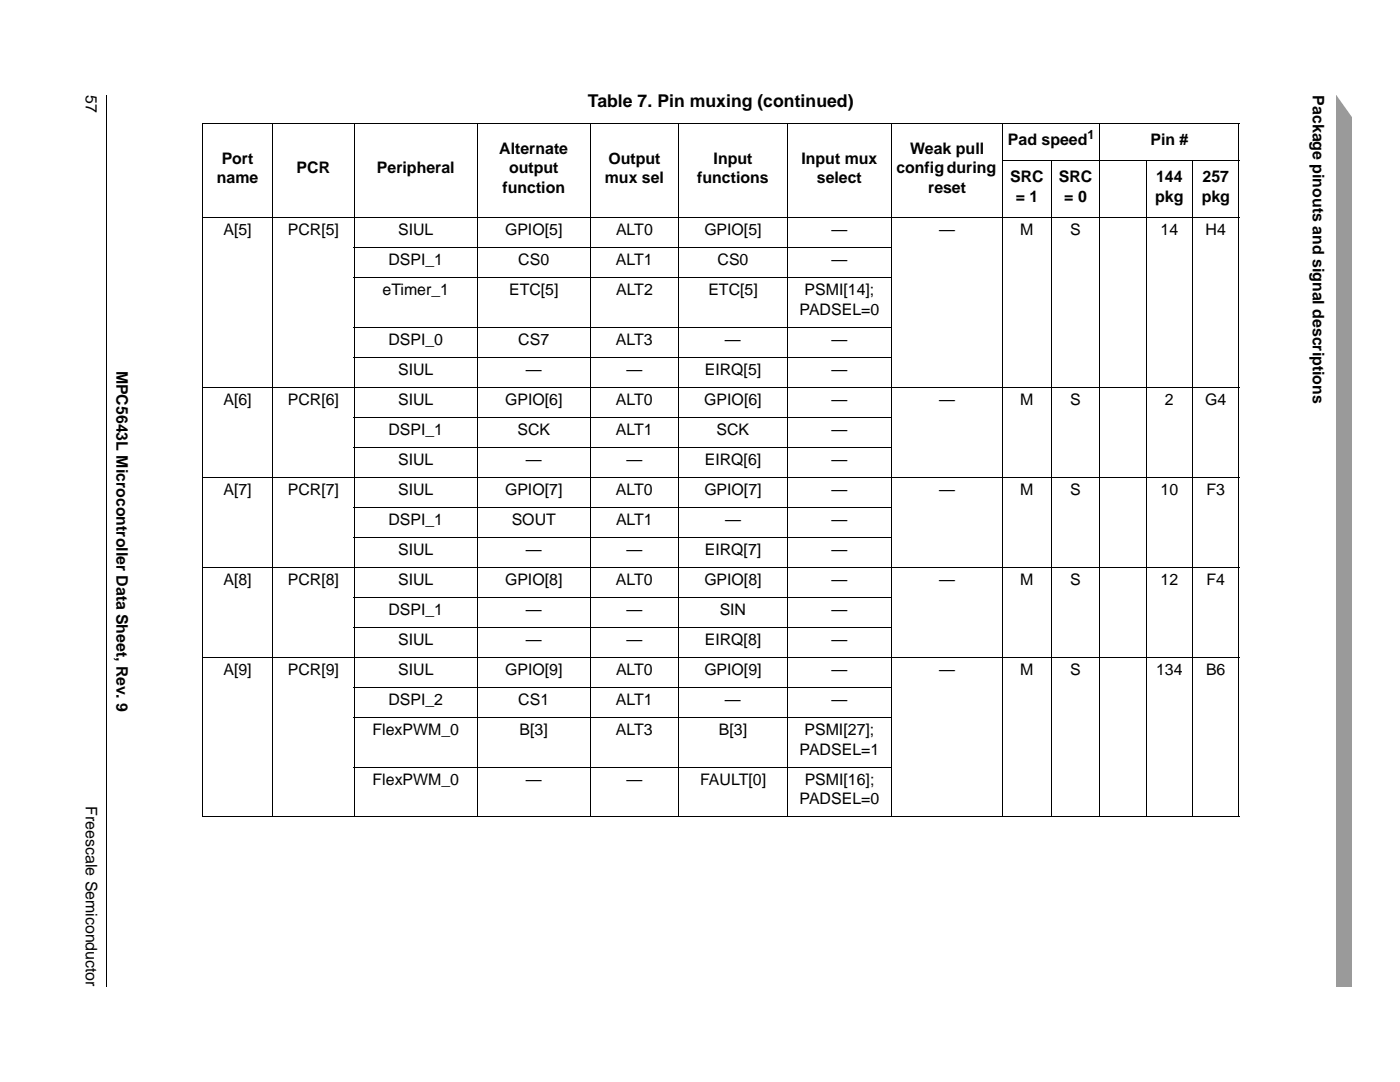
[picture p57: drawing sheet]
<svg xmlns="http://www.w3.org/2000/svg" width="279mm" height="216mm" viewBox="0 0 279 216" stroke-linecap="round" stroke-linejoin="round" font-family="sans-serif">
<defs><g id="words">
<text font-size="3.5" x="117.3" y="21.4">Table 7. Pin muxing (continued)</text>
<g font-size="3.2">
<text x="17.1" y="19" transform="rotate(90 17.1 19)">57</text>
<text x="262" y="19" transform="rotate(90 262 19)">Package pinouts and signal descriptions</text>
<text x="201.2" y="28.9">Pad speed</text>
<text x="229.6" y="28.9">Pin #</text>
<text x="44.2" y="32.6">Port</text>
<text x="59.2" y="34.6">PCR</text>
<text x="75.2" y="34.6">Peripheral</text>
<text x="99.7" y="30.7">Alternate</text>
<text x="101.6" y="34.6">output</text>
<text x="121.4" y="32.6">Output</text>
<text x="142.4" y="32.6">Input</text>
<text x="160" y="32.6">Input mux</text>
<text x="178.9" y="34.6">config during</text>
<text x="181.7" y="30.7">Weak pull</text>
<text x="43.3" y="36.5">name</text>
<text x="100.3" y="38.5">function</text>
<text x="120.7" y="36.5">mux sel</text>
<text x="139.1" y="36.5">functions</text>
<text x="163" y="36.5">select</text>
<text x="185.3" y="38.5">reset</text>
<text x="201.6" y="36.3">SRC</text>
<text x="202.7" y="40.2">= 1</text>
<text x="211.3" y="36.3">SRC</text>
<text x="212.4" y="40.2">= 0</text>
<text x="230.6" y="40.2">pkg</text>
<text x="230.7" y="36.3">144</text>
<text x="239.8" y="40.2">pkg</text>
<text x="240" y="36.3">257</text>
<text x="44.6" y="46.9">A[5]</text>
<text x="57.4" y="46.9">PCR[5]</text>
<text x="79.5" y="46.9">SIUL</text>
<text x="100.8" y="46.9">GPIO[5]</text>
<text x="122.9" y="46.9">ALT0</text>
<text x="140.6" y="46.9">GPIO[5]</text>
<text x="165.9" y="46.9">—</text>
<text x="187.4" y="46.9">—</text>
<text x="203.6" y="46.9">M</text>
<text x="213.6" y="46.9">S</text>
<text x="231.6" y="46.9">14</text>
<text x="240.6" y="46.9">H4</text>
<text x="77.5" y="52.9">DSPI_1</text>
<text x="103.4" y="52.9">CS0</text>
<text x="122.9" y="52.9">ALT1</text>
<text x="143.2" y="52.9">CS0</text>
<text x="165.9" y="52.9">—</text>
<text x="76.3" y="58.9">eTimer_1</text>
<text x="101.6" y="58.9">ETC[5]</text>
<text x="123" y="58.9">ALT2</text>
<text x="141.4" y="58.9">ETC[5]</text>
<text x="160.6" y="58.9">PSMI[14];</text>
<text x="159.6" y="62.8">PADSEL=0</text>
<text x="77.5" y="68.8">DSPI_0</text>
<text x="103.4" y="68.8">CS7</text>
<text x="122.9" y="68.8">ALT3</text>
<text x="144.7" y="68.8">—</text>
<text x="165.9" y="68.8">—</text>
<text x="23.3" y="73.9" transform="rotate(90 23.3 73.9)">MPC5643L Microcontroller Data Sheet, Rev. 9</text>
<text x="79.5" y="74.8">SIUL</text>
<text x="104.9" y="74.8">—</text>
<text x="125" y="74.8">—</text>
<text x="140.7" y="74.8">EIRQ[5]</text>
<text x="166" y="74.8">—</text>
<text x="44.6" y="80.8">A[6]</text>
<text x="57.4" y="80.8">PCR[6]</text>
<text x="79.5" y="80.8">SIUL</text>
<text x="100.8" y="80.8">GPIO[6]</text>
<text x="122.9" y="80.8">ALT0</text>
<text x="140.6" y="80.8">GPIO[6]</text>
<text x="165.9" y="80.8">—</text>
<text x="187.4" y="80.8">—</text>
<text x="203.6" y="80.8">M</text>
<text x="213.6" y="80.8">S</text>
<text x="232.5" y="80.8">2</text>
<text x="240.5" y="80.8">G4</text>
<text x="77.5" y="86.8">DSPI_1</text>
<text x="103.3" y="86.8">SCK</text>
<text x="122.9" y="86.8">ALT1</text>
<text x="143" y="86.8">SCK</text>
<text x="165.9" y="86.8">—</text>
<text x="79.5" y="92.8">SIUL</text>
<text x="104.9" y="92.8">—</text>
<text x="125" y="92.8">—</text>
<text x="140.7" y="92.8">EIRQ[6]</text>
<text x="166" y="92.8">—</text>
<text x="44.6" y="98.8">A[7]</text>
<text x="57.4" y="98.8">PCR[7]</text>
<text x="79.5" y="98.8">SIUL</text>
<text x="100.8" y="98.8">GPIO[7]</text>
<text x="122.9" y="98.8">ALT0</text>
<text x="140.6" y="98.8">GPIO[7]</text>
<text x="165.9" y="98.8">—</text>
<text x="187.4" y="98.8">—</text>
<text x="203.6" y="98.8">M</text>
<text x="213.6" y="98.8">S</text>
<text x="231.6" y="98.8">10</text>
<text x="240.8" y="98.8">F3</text>
<text x="77.5" y="104.8">DSPI_1</text>
<text x="102.1" y="104.8">SOUT</text>
<text x="122.9" y="104.8">ALT1</text>
<text x="144.7" y="104.8">—</text>
<text x="165.9" y="104.8">—</text>
<text x="79.5" y="110.8">SIUL</text>
<text x="104.9" y="110.8">—</text>
<text x="125" y="110.8">—</text>
<text x="140.7" y="110.8">EIRQ[7]</text>
<text x="166" y="110.8">—</text>
<text x="44.6" y="116.8">A[8]</text>
<text x="57.4" y="116.8">PCR[8]</text>
<text x="79.5" y="116.8">SIUL</text>
<text x="100.8" y="116.8">GPIO[8]</text>
<text x="122.9" y="116.8">ALT0</text>
<text x="140.6" y="116.8">GPIO[8]</text>
<text x="165.9" y="116.8">—</text>
<text x="187.4" y="116.8">—</text>
<text x="203.6" y="116.8">M</text>
<text x="213.6" y="116.8">S</text>
<text x="231.6" y="116.8">12</text>
<text x="240.8" y="116.8">F4</text>
<text x="77.5" y="122.8">DSPI_1</text>
<text x="104.9" y="122.8">—</text>
<text x="125" y="122.8">—</text>
<text x="143.6" y="122.8">SIN</text>
<text x="165.9" y="122.8">—</text>
<text x="79.5" y="128.8">SIUL</text>
<text x="104.9" y="128.8">—</text>
<text x="125" y="128.8">—</text>
<text x="140.7" y="128.8">EIRQ[8]</text>
<text x="166" y="128.8">—</text>
<text x="44.6" y="134.8">A[9]</text>
<text x="57.4" y="134.8">PCR[9]</text>
<text x="79.5" y="134.8">SIUL</text>
<text x="100.8" y="134.8">GPIO[9]</text>
<text x="122.9" y="134.8">ALT0</text>
<text x="140.6" y="134.8">GPIO[9]</text>
<text x="165.9" y="134.8">—</text>
<text x="187.4" y="134.8">—</text>
<text x="203.6" y="134.8">M</text>
<text x="213.6" y="134.8">S</text>
<text x="230.7" y="134.8">134</text>
<text x="240.7" y="134.8">B6</text>
<text x="77.5" y="140.8">DSPI_2</text>
<text x="103.4" y="140.8">CS1</text>
<text x="122.9" y="140.8">ALT1</text>
<text x="144.7" y="140.8">—</text>
<text x="165.9" y="140.8">—</text>
<text x="74.4" y="146.7">FlexPWM_0</text>
<text x="103.7" y="146.7">B[3]</text>
<text x="122.9" y="146.7">ALT3</text>
<text x="143.5" y="146.7">B[3]</text>
<text x="160.6" y="146.7">PSMI[27];</text>
<text x="159.6" y="150.6">PADSEL=1</text>
<text x="17.1" y="160.9" transform="rotate(90 17.1 160.9)">Freescale Semiconductor</text>
<text x="74.4" y="156.6">FlexPWM_0</text>
<text x="105" y="156.6">—</text>
<text x="125" y="156.6">—</text>
<text x="139.7" y="156.6">FAULT[0]</text>
<text x="159.6" y="160.5">PADSEL=0</text>
<text x="160.6" y="156.6">PSMI[16];</text>
</g>
<text font-size="2.5" x="217" y="27.7">1</text>
</g></defs>
<path d="M21.2 19h.1z" fill="#000"/>
<path d="M21.3 19v177.8" fill="none" stroke="#000" stroke-width=".2"/>
<path d="M266.7 19h3.2v177.8h-3.2z" fill="#9a9a9a"/>
<path d="M266.4 17.1h3.8v6.8l-3.8-5.4z" fill="#fff"/>
<g fill="none" stroke="#000" stroke-width=".2">
<path d="M40.3 24.7h207.1M40.4 24.8v138.1M54.4 24.6v138.5M70.7 24.6v138.5M95.3 24.6v138.5M117.8 24.6v138.5M135.5 24.6v138.5M157.1 24.6v138.5M177.9 24.6v138.5M200 32.1h47.4M200.1 24.6v138.5M209.8 32v131.1"/>
<path d="M219.5 24.6v138.5M228.7 32v131.1M238 32v131.1M247.3 24.8v138.1M40.3 43.4h207.1M70.6 49.4h107.5M70.6 55.4h107.5M40.3 77.3h207.1M70.6 65.3h107.5M70.6 71.3h107.5M40.3 95.2h207.1M70.6 83.2h107.5"/>
<path d="M70.6 89.3h107.5M40.3 113.2h207.1M70.6 101.2h107.5M70.6 107.3h107.5M70.6 119.2h107.5M40.3 131.2h207.1M70.6 125.2h107.5M70.6 137.2h107.5M70.6 143.2h107.5M70.6 153.1h107.5M40.3 163h207.1"/>
</g>
<use href="#words"/>
</svg>
